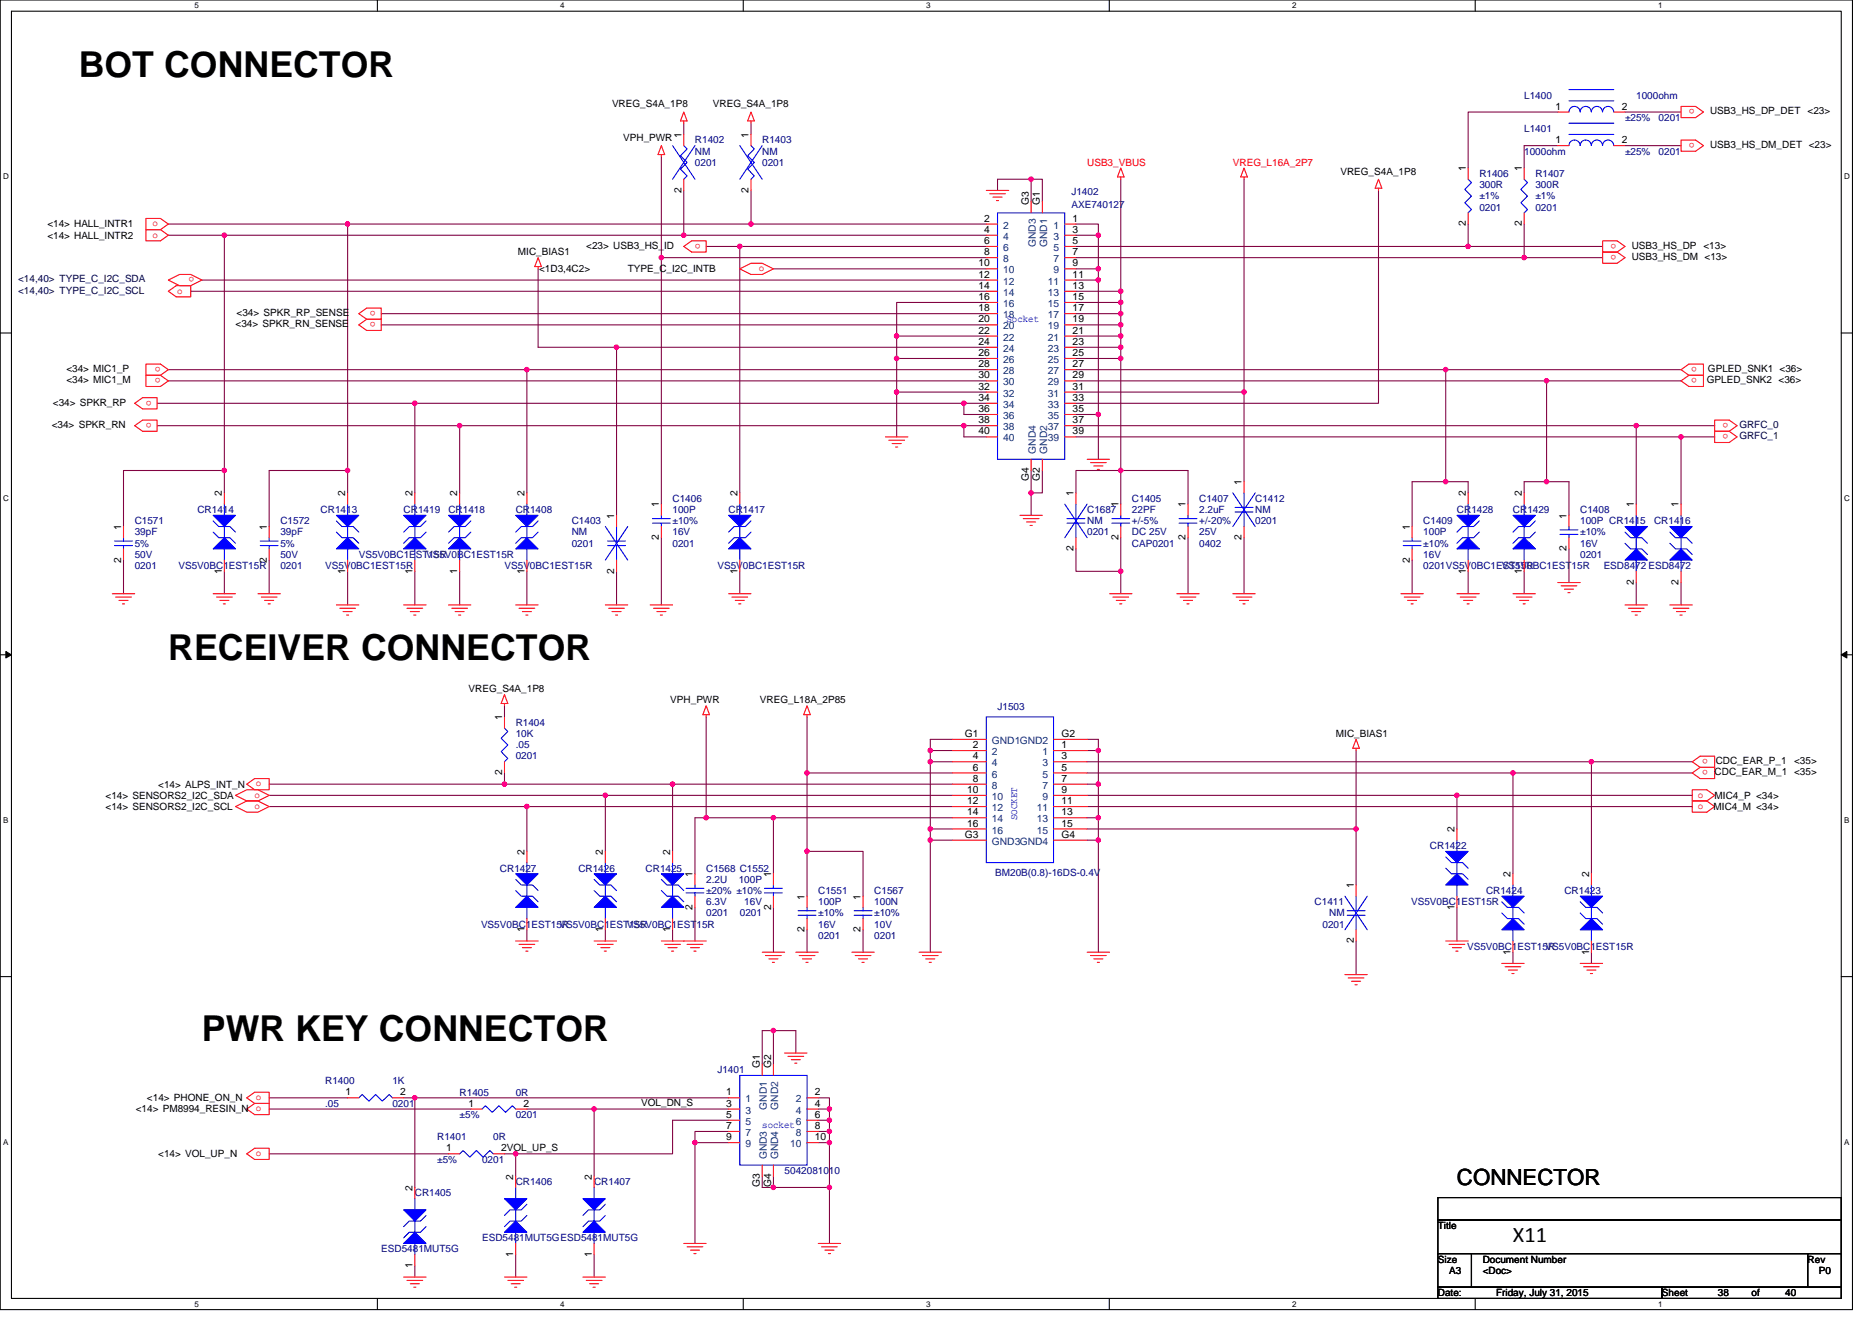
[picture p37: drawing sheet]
<svg xmlns="http://www.w3.org/2000/svg" width="297mm" height="210mm" viewBox="0 0 297 210" stroke-linecap="round" stroke-linejoin="round" font-family="sans-serif">
<defs><g id="words">
<g font-size="5.7">
<text x="12.5" y="12.3">BOT CONNECTOR</text>
<text x="26.7" y="104.7">RECEIVER CONNECTOR</text>
<text x="32" y="165.2">PWR KEY CONNECTOR</text>
</g>
<g font-size="3.5">
<text x="231.2" y="188.1">CONNECTOR</text>
<text x="240.1" y="197.2">X11</text>
</g>
<g font-size="1.6">
<text x="97.1" y="17.1">VREG_S4A_1P8</text>
<text x="113.1" y="17.1">VREG_S4A_1P8</text>
<text x="246.8" y="17.4">1</text>
<text x="257.3" y="17.4">2</text>
<text x="98.9" y="22.4">VPH_PWR</text>
<text x="108.1" y="21.9" transform="rotate(-90 108.1 21.9)">1</text>
<text x="118.8" y="21.9" transform="rotate(-90 118.8 21.9)">1</text>
<text x="246.8" y="22.7">1</text>
<text x="257.3" y="22.7">2</text>
<text x="271.4" y="18.1">USB3_HS_DP_DET</text>
<text x="271.4" y="23.5">USB3_HS_DM_DET &lt;23&gt;</text>
<text x="286.8" y="18.1">&lt;23&gt;</text>
<text x="212.7" y="27.7">VREG_S4A_1P8</text>
<text x="232.6" y="27.2" transform="rotate(-90 232.6 27.2)">1</text>
<text x="241.5" y="27.2" transform="rotate(-90 241.5 27.2)">1</text>
<text x="108.1" y="30.6" transform="rotate(-90 108.1 30.6)">2</text>
<text x="118.8" y="30.6" transform="rotate(-90 118.8 30.6)">2</text>
<text x="156.1" y="35.2">2</text>
<text x="163.2" y="32.5" transform="rotate(-90 163.2 32.5)">G3</text>
<text x="165" y="32.5" transform="rotate(-90 165 32.5)">G1</text>
<text x="170.2" y="35.2">1</text>
<text x="232.6" y="35.9" transform="rotate(-90 232.6 35.9)">2</text>
<text x="241.5" y="35.9" transform="rotate(-90 241.5 35.9)">2</text>
<text x="7.5" y="36.1">&lt;14&gt; HALL_INTR1</text>
<text x="7.5" y="37.9">&lt;14&gt; HALL_INTR2</text>
<text x="82.2" y="40.5">MIC_BIAS1</text>
<text x="93" y="39.5">&lt;23&gt; USB3_HS_ID</text>
<text x="156.1" y="37">4</text>
<text x="156.1" y="38.7">6</text>
<text x="156.1" y="40.5">8</text>
<text x="170.2" y="37">3</text>
<text x="170.2" y="38.7">5</text>
<text x="170.2" y="40.5">7</text>
<text x="258.9" y="39.5">USB3_HS_DP &lt;13&gt;</text>
<text x="258.9" y="41.3">USB3_HS_DM &lt;13&gt;</text>
<text x="85.6" y="43.2">&lt;1D3,4C2&gt;</text>
<text x="99.6" y="43.2">TYPE_C_I2C_INTB</text>
<text x="155.3" y="42.3">10</text>
<text x="155.3" y="44.1">12</text>
<text x="155.3" y="45.8">14</text>
<text x="155.3" y="47.6">16</text>
<text x="170.2" y="42.3">9</text>
<text x="170.2" y="44.1">11</text>
<text x="170.2" y="45.8">13</text>
<text x="170.2" y="47.6">15</text>
<text x="37.4" y="51.9">&lt;34&gt; SPKR_RN_SENSE</text>
<text x="37.5" y="50.1">&lt;34&gt; SPKR_RP_SENSE</text>
<text x="155.3" y="49.4">18</text>
<text x="155.3" y="51.2">20</text>
<text x="155.3" y="53">22</text>
<text x="170.2" y="49.4">17</text>
<text x="170.2" y="51.2">19</text>
<text x="170.2" y="53">21</text>
<text x="10.5" y="59">&lt;34&gt; MIC1_P</text>
<text x="155.3" y="54.7">24</text>
<text x="155.3" y="56.5">26</text>
<text x="155.3" y="58.3">28</text>
<text x="170.2" y="54.7">23</text>
<text x="170.2" y="56.5">25</text>
<text x="170.2" y="58.3">27</text>
<text x="271" y="59">GPLED_SNK1 &lt;36&gt;</text>
<text x="8.4" y="64.4">&lt;34&gt; SPKR_RP</text>
<text x="10.5" y="60.8">&lt;34&gt; MIC1_M</text>
<text x="155.3" y="60.1">30</text>
<text x="155.3" y="61.8">32</text>
<text x="155.3" y="63.6">34</text>
<text x="155.3" y="65.4">36</text>
<text x="170.2" y="60.1">29</text>
<text x="170.2" y="61.8">31</text>
<text x="170.2" y="63.6">33</text>
<text x="170.2" y="65.4">35</text>
<text x="270.8" y="60.8">GPLED_SNK2 &lt;36&gt;</text>
<text x="8.2" y="67.9">&lt;34&gt; SPKR_RN</text>
<text x="155.3" y="67.2">38</text>
<text x="155.3" y="69">40</text>
<text x="170.2" y="67.2">37</text>
<text x="170.2" y="69">39</text>
<text x="163.2" y="76.3" transform="rotate(-90 163.2 76.3)">G4</text>
<text x="165" y="76.3" transform="rotate(-90 165 76.3)">G2</text>
<text x="197" y="77" transform="rotate(-90 197 77)">1</text>
<text x="35.2" y="78.8" transform="rotate(-90 35.2 78.8)">2</text>
<text x="54.8" y="78.8" transform="rotate(-90 54.8 78.8)">2</text>
<text x="65.4" y="78.8" transform="rotate(-90 65.4 78.8)">2</text>
<text x="72.6" y="78.8" transform="rotate(-90 72.6 78.8)">2</text>
<text x="83.2" y="78.8" transform="rotate(-90 83.2 78.8)">2</text>
<text x="97.4" y="82.3" transform="rotate(-90 97.4 82.3)">1</text>
<text x="104.6" y="80.5" transform="rotate(-90 104.6 80.5)">1</text>
<text x="117" y="78.8" transform="rotate(-90 117 78.8)">2</text>
<text x="170.3" y="78.8" transform="rotate(-90 170.3 78.8)">1</text>
<text x="177.5" y="80.5" transform="rotate(-90 177.5 80.5)">1</text>
<text x="188.1" y="80.5" transform="rotate(-90 188.1 80.5)">1</text>
<text x="232.6" y="78.8" transform="rotate(-90 232.6 78.8)">2</text>
<text x="241.5" y="78.8" transform="rotate(-90 241.5 78.8)">2</text>
<text x="248.6" y="82.3" transform="rotate(-90 248.6 82.3)">1</text>
<text x="259.2" y="80.5" transform="rotate(-90 259.2 80.5)">1</text>
<text x="266.4" y="80.5" transform="rotate(-90 266.4 80.5)">1</text>
<text x="19.2" y="89.3" transform="rotate(-90 19.2 89.3)">2</text>
<text x="19.2" y="84.1" transform="rotate(-90 19.2 84.1)">1</text>
<text x="42.3" y="89.3" transform="rotate(-90 42.3 89.3)">2</text>
<text x="42.3" y="84.1" transform="rotate(-90 42.3 84.1)">1</text>
<text x="104.6" y="85.7" transform="rotate(-90 104.6 85.7)">2</text>
<text x="170.3" y="87.5" transform="rotate(-90 170.3 87.5)">2</text>
<text x="177.5" y="85.7" transform="rotate(-90 177.5 85.7)">2</text>
<text x="188.1" y="85.7" transform="rotate(-90 188.1 85.7)">2</text>
<text x="197" y="85.7" transform="rotate(-90 197 85.7)">2</text>
<text x="223.7" y="89.3" transform="rotate(-90 223.7 89.3)">2</text>
<text x="223.7" y="84.1" transform="rotate(-90 223.7 84.1)">1</text>
<text x="248.6" y="87.5" transform="rotate(-90 248.6 87.5)">2</text>
<text x="35.2" y="91.1" transform="rotate(-90 35.2 91.1)">1</text>
<text x="54.8" y="91.1" transform="rotate(-90 54.8 91.1)">1</text>
<text x="65.4" y="91.1" transform="rotate(-90 65.4 91.1)">1</text>
<text x="72.6" y="91.1" transform="rotate(-90 72.6 91.1)">1</text>
<text x="83.2" y="91.1" transform="rotate(-90 83.2 91.1)">1</text>
<text x="97.4" y="91.1" transform="rotate(-90 97.4 91.1)">2</text>
<text x="117" y="91.1" transform="rotate(-90 117 91.1)">1</text>
<text x="232.6" y="91.1" transform="rotate(-90 232.6 91.1)">1</text>
<text x="241.5" y="91.1" transform="rotate(-90 241.5 91.1)">1</text>
<text x="259.2" y="92.8" transform="rotate(-90 259.2 92.8)">2</text>
<text x="266.4" y="92.8" transform="rotate(-90 266.4 92.8)">2</text>
<text x="74.4" y="109.9">VREG_S4A_1P8</text>
<text x="106.4" y="111.7">VPH_PWR</text>
<text x="120.6" y="111.7">VREG_L18A_2P85</text>
<text x="79.7" y="114.3" transform="rotate(-90 79.7 114.3)">1</text>
<text x="153.1" y="117">G1</text>
<text x="154.4" y="118.7">2</text>
<text x="168.4" y="117">G2</text>
<text x="168.4" y="118.7">1</text>
<text x="212" y="117">MIC_BIAS1</text>
<text x="25.1" y="125">&lt;14&gt; ALPS_INT_N</text>
<text x="79.7" y="123.1" transform="rotate(-90 79.7 123.1)">2</text>
<text x="153.5" y="125.9">10</text>
<text x="154.4" y="120.5">4</text>
<text x="154.4" y="122.3">6</text>
<text x="154.4" y="124.1">8</text>
<text x="168.4" y="120.5">3</text>
<text x="168.4" y="122.3">5</text>
<text x="168.4" y="124.1">7</text>
<text x="168.4" y="125.9">9</text>
<text x="272.1" y="123">CDC_EAR_M_1 &lt;35&gt;</text>
<text x="272.2" y="121.3">CDC_EAR_P_1</text>
<text x="284.7" y="121.3">&lt;35&gt;</text>
<text x="16.8" y="126.8">&lt;14&gt; SENSORS2_I2C_SDA</text>
<text x="16.8" y="128.5">&lt;14&gt; SENSORS2_I2C_SCL</text>
<text x="153.5" y="127.6">12</text>
<text x="153.5" y="129.4">14</text>
<text x="153.5" y="131.2">16</text>
<text x="168.4" y="127.6">11</text>
<text x="168.4" y="129.4">13</text>
<text x="168.4" y="131.2">15</text>
<text x="271.9" y="128.5">MIC4_M &lt;34&gt;</text>
<text x="272.1" y="126.8">MIC4_P &lt;34&gt;</text>
<text x="83.2" y="135.7" transform="rotate(-90 83.2 135.7)">2</text>
<text x="95.7" y="135.7" transform="rotate(-90 95.7 135.7)">2</text>
<text x="106.3" y="135.7" transform="rotate(-90 106.3 135.7)">2</text>
<text x="153.1" y="133">G3</text>
<text x="168.4" y="133">G4</text>
<text x="230.8" y="132.1" transform="rotate(-90 230.8 132.1)">2</text>
<text x="109.9" y="139.2" transform="rotate(-90 109.9 139.2)">1</text>
<text x="122.3" y="139.2" transform="rotate(-90 122.3 139.2)">1</text>
<text x="127.7" y="142.8" transform="rotate(-90 127.7 142.8)">1</text>
<text x="136.6" y="142.8" transform="rotate(-90 136.6 142.8)">1</text>
<text x="214.8" y="141" transform="rotate(-90 214.8 141)">1</text>
<text x="239.7" y="139.2" transform="rotate(-90 239.7 139.2)">2</text>
<text x="252.1" y="139.2" transform="rotate(-90 252.1 139.2)">2</text>
<text x="83.2" y="148" transform="rotate(-90 83.2 148)">1</text>
<text x="95.7" y="148" transform="rotate(-90 95.7 148)">1</text>
<text x="106.3" y="148" transform="rotate(-90 106.3 148)">1</text>
<text x="109.9" y="144.4" transform="rotate(-90 109.9 144.4)">2</text>
<text x="122.3" y="144.4" transform="rotate(-90 122.3 144.4)">2</text>
<text x="127.7" y="148" transform="rotate(-90 127.7 148)">2</text>
<text x="136.6" y="148" transform="rotate(-90 136.6 148)">2</text>
<text x="214.8" y="149.7" transform="rotate(-90 214.8 149.7)">2</text>
<text x="230.8" y="144.4" transform="rotate(-90 230.8 144.4)">1</text>
<text x="239.7" y="151.5" transform="rotate(-90 239.7 151.5)">1</text>
<text x="252.1" y="151.5" transform="rotate(-90 252.1 151.5)">1</text>
<text x="54.8" y="173.9">1</text>
<text x="63.5" y="173.9">2</text>
<text x="115.2" y="173.9">1</text>
<text x="120.6" y="169.4" transform="rotate(-90 120.6 169.4)">G1</text>
<text x="122.3" y="169.4" transform="rotate(-90 122.3 169.4)">G2</text>
<text x="129.3" y="173.9">2</text>
<text x="21.5" y="176.6">&lt;14&gt; PM8994_RESIN_N</text>
<text x="23.3" y="174.8">&lt;14&gt; PHONE_ON_N</text>
<text x="74.4" y="175.6">1</text>
<text x="83.1" y="175.6">2</text>
<text x="101.7" y="175.6">VOL_DN_S</text>
<text x="115.2" y="175.6">3</text>
<text x="115.2" y="177.4">5</text>
<text x="115.2" y="179.2">7</text>
<text x="129.3" y="175.6">4</text>
<text x="129.3" y="177.4">6</text>
<text x="129.3" y="179.2">8</text>
<text x="25.1" y="183.7">&lt;14&gt; VOL_UP_N</text>
<text x="70.8" y="182.8">1</text>
<text x="79.5" y="182.8">2VOL_UP_S</text>
<text x="115.2" y="181">9</text>
<text x="129.3" y="181">10</text>
<text x="65.4" y="189" transform="rotate(-90 65.4 189)">2</text>
<text x="81.4" y="187.2" transform="rotate(-90 81.4 187.2)">2</text>
<text x="93.9" y="187.2" transform="rotate(-90 93.9 187.2)">2</text>
<text x="120.6" y="188.3" transform="rotate(-90 120.6 188.3)">G3</text>
<text x="122.3" y="188.3" transform="rotate(-90 122.3 188.3)">G4</text>
<text x="228.2" y="195.1">Title</text>
<text x="65.4" y="201.3" transform="rotate(-90 65.4 201.3)">1</text>
<text x="81.4" y="199.5" transform="rotate(-90 81.4 199.5)">1</text>
<text x="93.9" y="199.5" transform="rotate(-90 93.9 199.5)">1</text>
<text x="228.2" y="200.4">Size</text>
<text x="229.9" y="202.2">A3</text>
<text x="235.3" y="200.4">Document Number</text>
<text x="235.3" y="202.2">&lt;Doc&gt;</text>
<text x="286.8" y="200.4">Rev</text>
<text x="288.6" y="202.2">P0</text>
<text x="228.2" y="205.7">Date:</text>
<text x="237.4" y="205.7">Friday, July 31, 2015</text>
<text x="263.7" y="205.7">Sheet</text>
<text x="272.6" y="205.7">38</text>
<text x="277.9" y="205.7">of</text>
<text x="283.3" y="205.7">40</text>
</g>
<g font-size="1.6" fill="#000080">
<text x="241.8" y="15.6">L1400</text>
<text x="259.6" y="15.6">1000ohm</text>
<text x="110.3" y="22.8">R1402</text>
<text x="120.9" y="22.8">R1403</text>
<text x="241.8" y="21">L1401</text>
<text x="257.8" y="19.2">±25%</text>
<text x="263.2" y="19.2">0201</text>
<text x="110.3" y="24.5">NM</text>
<text x="110.3" y="26.3">0201</text>
<text x="120.9" y="24.5">NM</text>
<text x="120.9" y="26.3">0201</text>
<text x="234.7" y="28.1">R1406</text>
<text x="234.7" y="29.9">300R</text>
<text x="241.8" y="24.5">1000ohm</text>
<text x="243.6" y="28.1">R1407</text>
<text x="243.6" y="29.9">300R</text>
<text x="257.8" y="24.5">±25%</text>
<text x="263.2" y="24.5">0201</text>
<text x="170" y="30.9">J1402</text>
<text x="170" y="33.1">AXE740127</text>
<text x="234.7" y="31.6">±1%</text>
<text x="234.7" y="33.4">0201</text>
<text x="243.6" y="31.6">±1%</text>
<text x="243.6" y="33.4">0201</text>
<text x="21.4" y="83.2">C1571</text>
<text x="31.3" y="81.4">CR1414</text>
<text x="44.5" y="83.2">C1572</text>
<text x="50.9" y="81.4">CR1413</text>
<text x="64" y="81.4">CR1419</text>
<text x="71.2" y="81.4">CR1418</text>
<text x="81.8" y="81.4">CR1408</text>
<text x="90.7" y="83.2">C1403</text>
<text x="106.7" y="79.7">C1406</text>
<text x="106.7" y="81.4">100P</text>
<text x="106.7" y="83.2">±10%</text>
<text x="115.6" y="81.4">CR1417</text>
<text x="172.5" y="81.4">C1687</text>
<text x="172.5" y="83.2">NM</text>
<text x="179.6" y="79.7">C1405</text>
<text x="179.6" y="81.4">22PF</text>
<text x="179.6" y="83.2">+/-5%</text>
<text x="190.3" y="79.7">C1407</text>
<text x="190.3" y="81.4">2.2uF</text>
<text x="190.3" y="83.2">+/-20%</text>
<text x="199.2" y="79.7">C1412</text>
<text x="199.2" y="81.4">NM</text>
<text x="199.2" y="83.2">0201</text>
<text x="225.8" y="83.2">C1409</text>
<text x="231.2" y="81.4">CR1428</text>
<text x="240.1" y="81.4">CR1429</text>
<text x="250.7" y="81.4">C1408</text>
<text x="250.7" y="83.2">100P CR1415</text>
<text x="262.5" y="83.2">CR1416</text>
<text x="21.4" y="85">39pF</text>
<text x="21.4" y="88.5">50V</text>
<text x="21.4" y="86.8">5%</text>
<text x="44.5" y="85">39pF</text>
<text x="44.5" y="88.5">50V</text>
<text x="44.5" y="86.8">5%</text>
<text x="56.9" y="88.5">VS5V0BC1EST15R</text>
<text x="67.6" y="88.5">VS5V0BC1EST15R</text>
<text x="90.7" y="85">NM</text>
<text x="90.7" y="86.8">0201</text>
<text x="106.7" y="86.8">0201</text>
<text x="106.7" y="85">16V</text>
<text x="172.5" y="85">0201</text>
<text x="179.6" y="86.8">CAP0201</text>
<text x="179.6" y="85">DC 25V</text>
<text x="190.3" y="86.8">0402</text>
<text x="190.3" y="85">25V</text>
<text x="225.8" y="85">100P</text>
<text x="225.8" y="88.5">16V</text>
<text x="225.8" y="86.8">±10%</text>
<text x="250.7" y="88.5">0201</text>
<text x="250.7" y="86.8">16V</text>
<text x="250.7" y="85">±10%</text>
<text x="21.4" y="90.3">0201</text>
<text x="28.3" y="90.3">VS5V0BC1EST15R</text>
<text x="44.5" y="90.3">0201</text>
<text x="51.6" y="90.3">VS5V0BC1EST15R</text>
<text x="80" y="90.3">VS5V0BC1EST15R</text>
<text x="113.8" y="90.3">VS5V0BC1EST15R</text>
<text x="225.8" y="90.3">0201VS5V0BC1EST15R</text>
<text x="238.3" y="90.3">VS5V0BC1EST15R</text>
<text x="254.5" y="90.3">ESD8472 ESD8472</text>
<text x="158.3" y="112.7">J1503</text>
<text x="81.8" y="115.2">R1404</text>
<text x="81.8" y="117">10K</text>
<text x="81.8" y="118.8">.05</text>
<text x="81.8" y="120.5">0201</text>
<text x="226.9" y="134.8">CR1422</text>
<text x="79.3" y="138.3">CR1427</text>
<text x="91.8" y="138.3">CR1426</text>
<text x="102.4" y="138.3">CR1425</text>
<text x="112.1" y="138.3">C1568 C1552</text>
<text x="112.1" y="140.1">2.2U</text>
<text x="112.1" y="143.7">6.3V</text>
<text x="112.1" y="141.9">±20% ±10%</text>
<text x="117.2" y="140.1">100P</text>
<text x="118.1" y="143.7">16V</text>
<text x="129.8" y="141.9">C1551</text>
<text x="129.8" y="143.7">100P</text>
<text x="138.7" y="141.9">C1567</text>
<text x="138.7" y="143.7">100N</text>
<text x="157.9" y="139">BM20B(0.8)-16DS-0.4V</text>
<text x="208.6" y="143.7">C1411</text>
<text x="223.9" y="143.7">VS5V0BC1EST15R</text>
<text x="235.8" y="141.9">CR1424</text>
<text x="248.2" y="141.9">CR1423</text>
<text x="76.3" y="147.2">VS5V0BC1EST15R</text>
<text x="88.8" y="147.2">VS5V0BC1EST15R</text>
<text x="99.4" y="147.2">VS5V0BC1EST15R</text>
<text x="112.1" y="145.4">0201</text>
<text x="117.4" y="145.4">0201</text>
<text x="129.8" y="149">0201</text>
<text x="129.8" y="147.2">16V</text>
<text x="129.8" y="145.4">±10%</text>
<text x="138.7" y="149">0201</text>
<text x="138.7" y="147.2">10V</text>
<text x="138.7" y="145.4">±10%</text>
<text x="209.8" y="147.2">0201</text>
<text x="210.9" y="145.4">NM</text>
<text x="232.8" y="150.8">VS5V0BC1EST15R</text>
<text x="245.2" y="150.8">VS5V0BC1EST15R</text>
<text x="51.6" y="172.1">R1400</text>
<text x="62.3" y="172.1">1K</text>
<text x="72.9" y="173.9">R1405</text>
<text x="81.8" y="173.9">0R</text>
<text x="113.8" y="170.3">J1401</text>
<text x="51.6" y="175.7">.05</text>
<text x="62.3" y="175.7">0201</text>
<text x="72.9" y="177.4">±5%</text>
<text x="81.8" y="177.4">0201</text>
<text x="69.4" y="181">R1401</text>
<text x="69.4" y="184.6">±5%</text>
<text x="76.5" y="184.6">0201</text>
<text x="78.3" y="181">0R</text>
<text x="65.8" y="189.9">CR1405</text>
<text x="81.8" y="188.1">CR1406</text>
<text x="94.3" y="188.1">CR1407</text>
<text x="124.5" y="186.3">5042081010</text>
<text x="76.5" y="197">ESD5481MUT5GESD5481MUT5G</text>
<text x="60.5" y="198.8">ESD5481MUT5G</text>
</g>
<g font-size="1.6" fill="#f00">
<text x="268.9" y="17.4" transform="rotate(180 268.9 17.4)">o</text>
<text x="268.9" y="22.7" transform="rotate(180 268.9 22.7)">o</text>
<text x="172.5" y="26.3">USB3_VBUS</text>
<text x="195.6" y="26.3">VREG_L16A_2P7</text>
<text x="24.2" y="35.9">o</text>
<text x="24.2" y="37.7">o</text>
<text x="111.2" y="38.7" transform="rotate(180 111.2 38.7)">o</text>
<text x="256.4" y="38.7" transform="rotate(180 256.4 38.7)">o</text>
<text x="256.4" y="40.5" transform="rotate(180 256.4 40.5)">o</text>
<text x="28.1" y="46.6">o</text>
<text x="30.8" y="44" transform="rotate(180 30.8 44)">o</text>
<text x="120.4" y="43">o</text>
<text x="59.6" y="49.4" transform="rotate(180 59.6 49.4)">o</text>
<text x="59.6" y="51.1" transform="rotate(180 59.6 51.1)">o</text>
<text x="25.5" y="58.3" transform="rotate(180 25.5 58.3)">o</text>
<text x="269.2" y="58.3" transform="rotate(180 269.2 58.3)">o</text>
<text x="24" y="63.6" transform="rotate(180 24 63.6)">o</text>
<text x="25.5" y="60" transform="rotate(180 25.5 60)">o</text>
<text x="269.2" y="60" transform="rotate(180 269.2 60)">o</text>
<text x="24" y="67.1" transform="rotate(180 24 67.1)">o</text>
<text x="274.2" y="67.1" transform="rotate(180 274.2 67.1)">o</text>
<text x="274.2" y="68.9" transform="rotate(180 274.2 68.9)">o</text>
<text x="40.6" y="124.8">o</text>
<text x="271" y="120.5" transform="rotate(180 271 120.5)">o</text>
<text x="271" y="122.3" transform="rotate(180 271 122.3)">o</text>
<text x="40.4" y="126.6">o</text>
<text x="40.4" y="128.4">o</text>
<text x="269.4" y="126.6">o</text>
<text x="269.4" y="128.4">o</text>
<text x="40.6" y="174.6">o</text>
<text x="40.6" y="176.4">o</text>
<text x="40.6" y="183.5">o</text>
</g>
<g font-size="1.6" fill="#004080">
<text x="159.2" y="36.3">2</text>
<text x="159.2" y="38.1">4</text>
<text x="159.2" y="39.8">6</text>
<text x="159.2" y="41.6">8</text>
<text x="164.4" y="39.2" transform="rotate(-90 164.4 39.2)">GND3</text>
<text x="166.1" y="39.2" transform="rotate(-90 166.1 39.2)">GND1</text>
<text x="167.2" y="36.3">1</text>
<text x="167.2" y="38.1">3</text>
<text x="167.2" y="39.8">5</text>
<text x="167.2" y="41.6">7</text>
<text x="159.2" y="43.4">10</text>
<text x="159.2" y="45.2">12</text>
<text x="159.2" y="46.9">14</text>
<text x="166.3" y="45.2">11</text>
<text x="166.3" y="46.9">13</text>
<text x="167.2" y="43.4">9</text>
<text x="159.2" y="48.7">16</text>
<text x="159.2" y="50.5">18</text>
<text x="159.2" y="52.3">20</text>
<text x="166.3" y="48.7">15</text>
<text x="166.3" y="50.5">17</text>
<text x="166.3" y="52.3">19</text>
<text x="159.2" y="54.1">22</text>
<text x="159.2" y="55.8">24</text>
<text x="159.2" y="57.6">26</text>
<text x="159.2" y="59.4">28</text>
<text x="166.3" y="54.1">21</text>
<text x="166.3" y="55.8">23</text>
<text x="166.3" y="57.6">25</text>
<text x="166.3" y="59.4">27</text>
<text x="159.2" y="61.2">30</text>
<text x="159.2" y="62.9">32</text>
<text x="159.2" y="64.7">34</text>
<text x="166.3" y="61.2">29</text>
<text x="166.3" y="62.9">31</text>
<text x="166.3" y="64.7">33</text>
<text x="159.2" y="66.5">36</text>
<text x="159.2" y="68.3">38</text>
<text x="159.2" y="70.1">40</text>
<text x="166.3" y="66.5">35</text>
<text x="166.3" y="68.3">37</text>
<text x="166.3" y="70.1">39</text>
<text x="164.4" y="72" transform="rotate(-90 164.4 72)">GND4</text>
<text x="166.1" y="72" transform="rotate(-90 166.1 72)">GND2</text>
<text x="157.4" y="119.8">2</text>
<text x="157.4" y="118.1">GND1GND2</text>
<text x="165.4" y="119.8">1</text>
<text x="157.4" y="121.6">4</text>
<text x="157.4" y="123.4">6</text>
<text x="157.4" y="125.2">8</text>
<text x="165.4" y="121.6">3</text>
<text x="165.4" y="123.4">5</text>
<text x="165.4" y="125.2">7</text>
<text x="157.4" y="127">10</text>
<text x="157.4" y="128.7">12</text>
<text x="157.4" y="130.5">14</text>
<text x="164.5" y="128.7">11</text>
<text x="164.5" y="130.5">13</text>
<text x="165.4" y="127">9</text>
<text x="157.4" y="132.3">16</text>
<text x="157.4" y="134.1">GND3GND4</text>
<text x="164.5" y="132.3">15</text>
<text x="118.3" y="175">1</text>
<text x="118.3" y="176.7">3</text>
<text x="118.3" y="178.5">5</text>
<text x="121.7" y="176.1" transform="rotate(-90 121.7 176.1)">GND1</text>
<text x="123.5" y="176.1" transform="rotate(-90 123.5 176.1)">GND2</text>
<text x="126.3" y="175">2</text>
<text x="126.3" y="176.7">4</text>
<text x="126.3" y="178.5">6</text>
<text x="118.3" y="180.3">7</text>
<text x="118.3" y="182.1">9</text>
<text x="121.7" y="184" transform="rotate(-90 121.7 184)">GND3</text>
<text x="123.5" y="184" transform="rotate(-90 123.5 184)">GND4</text>
<text x="125.4" y="182.1">10</text>
<text x="126.3" y="180.3">8</text>
</g>
<g font-size="1.6" fill="#000040">
<text x="2.9" y="44.8">&lt;14,40&gt; TYPE_C_I2C_SDA</text>
<text x="2.9" y="46.6">&lt;14,40&gt; TYPE_C_I2C_SCL</text>
<text x="276" y="67.9">GRFC_0</text>
<text x="276" y="69.7">GRFC_1</text>
</g>
<g font-size="1.6" fill="#00f">
<text x="159.7" y="51">Socket</text>
<text x="161.4" y="130.2" transform="rotate(-90 161.4 130.2)">SOCKET</text>
<text x="120.9" y="179">socket</text>
</g>
<g font-size="1.3">
<text x="30.8" y="1.3">5</text>
<text x="88.9" y="1.3">4</text>
<text x="147" y="1.3">3</text>
<text x="205" y="1.3">2</text>
<text x="263.1" y="1.3">1</text>
<text x=".5" y="28.4">D</text>
<text x="292.6" y="28.4">D</text>
<text x=".5" y="79.5">C</text>
<text x="292.6" y="79.5">C</text>
<text x=".5" y="130.6">B</text>
<text x="292.6" y="130.6">B</text>
<text x=".5" y="181.7">A</text>
<text x="292.6" y="181.7">A</text>
<text x="30.8" y="207.4">5</text>
<text x="88.9" y="207.4">4</text>
<text x="147" y="207.4">3</text>
<text x="205" y="207.4">2</text>
<text x="263.1" y="207.4">1</text>
</g>
</g></defs>
<path d="M0 0h293.9v207.9h-293.9zM1.8 1.8h290.4v204.3h-290.4z" fill="none" stroke="#000" stroke-width=".17"/>
<g fill="#fff">
<path d="M30.8 .2h.7v1.4h-.7z"/>
<path d="M30.8 206.3h.7v1.4h-.7z"/>
</g>
<path d="M59.9 0v1.8M59.9 206.1v1.8" fill="none" stroke="#000" stroke-width=".17"/>
<g fill="#fff">
<path d="M88.9 .2h.7v1.4h-.7z"/>
<path d="M88.9 206.3h.7v1.4h-.7z"/>
</g>
<path d="M117.9 0v1.8M117.9 206.1v1.8" fill="none" stroke="#000" stroke-width=".17"/>
<g fill="#fff">
<path d="M147 .2h.7v1.4h-.7z"/>
<path d="M147 206.3h.7v1.4h-.7z"/>
</g>
<path d="M176 0v1.8M176 206.1v1.8" fill="none" stroke="#000" stroke-width=".17"/>
<g fill="#fff">
<path d="M205 .2h.7v1.4h-.7z"/>
<path d="M205 206.3h.7v1.4h-.7z"/>
</g>
<path d="M234.1 0v1.8M234.1 206.1v1.8" fill="none" stroke="#000" stroke-width=".17"/>
<g fill="#fff">
<path d="M263.1 .2h.7v1.4h-.7z"/>
<path d="M263.1 206.3h.7v1.4h-.7z"/>
<path d="M.5 27.3h.9v1.4h-.9z"/>
<path d="M292.6 27.3h.9v1.4h-.9z"/>
<path d="M.5 78.4h.9v1.4h-.9z"/>
<path d="M292.6 78.4h.9v1.4h-.9z"/>
</g>
<path d="M0 52.9h1.8M292.2 52.9h1.7" fill="none" stroke="#000" stroke-width=".17"/>
<g fill="#fff">
<path d="M.5 129.5h.8v1.4h-.8z"/>
<path d="M292.6 129.5h.9v1.4h-.9z"/>
</g>
<path d="M0 103.9h1.8M292.2 103.9h1.7" fill="none" stroke="#000" stroke-width=".17"/>
<path d="M.9 103.4l.9 .5-.9 .5zM292.2 103.9l.8-.5v1z" fill="#000" stroke="#000" stroke-width=".16"/>
<g fill="#fff">
<path d="M.5 180.5h.8v1.4h-.8z"/>
<path d="M292.6 180.5h.9v1.4h-.9z"/>
</g>
<path d="M0 155h1.8M292.2 155h1.7M228.2 190.1h64v3.5h-64zM228.2 193.6h64v5.4h-64zM228.2 199h5.3v5.3h-5.3zM233.5 199h53.3v5.3h-53.3zM286.8 199h5.4v5.3h-5.4zM228.2 204.3h35.5v1.8h-35.5zM263.7 204.3h28.5v1.8h-28.5z" fill="none" stroke="#000" stroke-width=".17"/>
<g fill="none" stroke="#800040" stroke-width=".17">
<path d="M108.5 19.6v1.7M119.2 19.6v1.7M247.2 17.8h-14.2v8.9M257.8 17.8h8.9M26.7 35.6h28.5M26.7 37.3h8.9M35.6 37.3h72.9M35.6 37.3v37.4M55.2 35.6h64M55.2 35.6v39.1M104.9 24.9v16M108.5 37.3h48"/>
<path d="M108.5 30.2v7.1M112.1 39.1h5.3M117.4 39.1v39.1M117.4 39.1h39.1M119.2 30.2v5.4M119.2 35.6h37.3M163.6 28.4v3.6M163.6 28.4h-5.3v1.8M163.6 28.4h1.8v3.6M170.7 35.6h3.6v1.7M170.7 37.3h3.6v5.4M170.7 39.1h62.3"/>
<path d="M177.8 28.4v17.8M197.4 28.4v33.8M218.7 30.2v33.8h-48M233 35.6v3.5h21.3M241.8 35.6v5.3h12.5M247.2 23.1h-5.4v3.6M257.8 23.1h8.9M26.7 58.7h56.9M30.3 46.2h126.2M32 44.4h124.5M60.5 49.8h96M60.5 51.6h96"/>
<path d="M83.6 58.7h72.9M83.6 58.7v19.5M85.4 42.7v12.4h71.1M97.8 55.1v26.7M104.9 40.9v39.1M104.9 40.9h51.6M122.7 42.7h33.8M142.3 56.9h14.2M142.3 56.9v5.3M142.3 53.3v3.6M142.3 53.3h14.2M156.5 48h-14.2v5.3"/>
<path d="M170.7 56.9h7.1v17.8M170.7 44.4h3.6v21.4M170.7 55.1h7.1M170.7 51.6h7.1M170.7 46.2h7.1M170.7 48h7.1M170.7 49.8h7.1M170.7 42.7h3.6M170.7 58.7h58.7M170.7 40.9h71.1M170.7 53.3h7.1v1.8M174.3 42.7v1.7"/>
<path d="M177.8 46.2v1.8M177.8 48v1.8M177.8 49.8v1.8M177.8 51.6v1.7M177.8 55.1v1.8M229.4 58.7h37.3M229.4 58.7v17.8M24.9 64h40.9M24.9 67.6h48M26.7 60.5h129.8M35.6 74.7h-16v8.9M35.6 74.7v3.5"/>
<path d="M55.2 78.2v-3.5h-12.5v8.9M65.8 64h87.1M65.8 64v14.2M72.9 67.6h80M72.9 67.6v10.6M142.3 62.2v7.1M142.3 62.2h14.2M152.9 64h3.6M152.9 67.6h3.6M152.9 64v1.8h3.6M152.9 67.6v1.7h3.6M163.6 72.9h1.8"/>
<path d="M163.6 74.7v3.5M165.4 74.7v3.5h-1.8v3.6M170.7 65.8h3.6v7.1M170.7 60.5h74.7M170.7 62.2h26.7M170.7 67.6h88.9M170.7 69.3h96M177.8 74.7h10.7v5.3M177.8 74.7v5.3M177.8 74.7h-7.1v3.5M197.4 62.2v14.3M229.4 76.5h3.6v1.7"/>
<path d="M229.4 76.5h-5.3v7.1M245.4 60.5h21.3M245.4 60.5v16M245.4 76.5h3.6v5.3M245.4 76.5h-3.6v1.7M259.6 67.6v12.4M259.6 67.6h12.5M266.7 69.3h5.4M266.7 69.3v10.7M19.6 88.9v5.3M35.6 90.7v3.5M42.7 88.9v5.3"/>
<path d="M55.2 90.7v5.3M65.8 90.7v5.3M72.9 90.7v5.3M83.6 90.7v5.3M97.8 90.7v5.3M104.9 85.3v10.7M117.4 90.7v3.5M170.7 87.1v3.6h7.1v3.5M177.8 85.3v5.4M188.5 85.3v8.9M197.4 85.3v8.9M224.1 88.9v5.3"/>
<path d="M233 90.7v3.5M241.8 90.7v3.5M249 87.1v5.4M259.6 92.5v3.5M266.7 92.5v3.5M80 112v1.8M112.1 113.8v16M128.1 113.8v8.9M147.6 119.1v1.8M147.6 119.1h3.6M151.2 117.3h-3.6v1.8M172.5 119.1h1.8"/>
<path d="M172.5 117.3h1.8v1.8M174.3 119.1v5.4M215.2 119.1v21.4M42.7 124.5h37.3M42.7 126.2h53.4M42.7 128h40.9M80 122.7v1.8h26.7M83.6 128h67.6M83.6 128v7.1M96.1 126.2h55.1M96.1 126.2v8.9M106.7 124.5h44.5"/>
<path d="M106.7 124.5v10.6M112.1 129.8h10.6M112.1 129.8h-1.8v8.9M122.7 129.8h28.5M122.7 129.8v8.9M128.1 122.7h23.1M128.1 122.7v12.4M128.1 135.1h8.8v7.1M128.1 135.1v7.1M147.6 133.3h3.6M147.6 120.9h3.6M147.6 131.6h3.6"/>
<path d="M147.6 133.3v17.8M147.6 120.9v10.7M147.6 131.6v1.7M172.5 122.7h67.6v16M172.5 129.8h1.8v3.6M172.5 128h96M172.5 126.2h58.7v5.4M172.5 133.3h1.8M172.5 131.6h42.7M172.5 124.5h1.8M172.5 120.9h80v17.8M174.3 133.3v17.8"/>
<path d="M174.3 124.5v5.3M231.2 126.2h37.3M240.1 122.7h28.4M252.5 120.9h16M83.6 147.6v1.8M96.1 147.6v1.8M106.7 147.6v1.8M110.3 144v5.4M122.7 144v7.1M128.1 147.6v3.5M136.9 147.6v3.5M215.2 149.4v5.3"/>
<path d="M231.2 144v5.4M240.1 151.1v1.8M252.5 151.1v1.8M42.7 176h32M42.7 174.2h12.5M64 174.2h1.8v14.3M65.8 174.2h49.8M83.6 176h10.7M94.3 176v10.7M94.3 176h21.3M115.6 177.8h-8.9v5.3h-24.9M115.6 179.6h-5.3v1.8"/>
<path d="M122.7 163.6h3.6v3.5M122.7 163.6h-1.8v5.3M122.7 163.6v5.3M129.8 174.2h1.8v1.8M129.8 176h1.8M129.8 177.8h1.8M129.8 179.6h1.8M131.6 176v1.8M131.6 177.8v1.8M131.6 179.6v1.8M42.7 183.1h28.5M80 183.1h1.8"/>
<path d="M81.8 199.1v3.6M81.8 183.1v3.6M94.3 199.1v3.6M110.3 181.4h5.3M110.3 181.4v16M120.9 186.7v1.8h1.8M122.7 186.7v1.8M122.7 188.5h8.9M129.8 181.4h1.8v7.1M131.6 188.5v8.9M65.8 200.9v1.8"/>
</g>
<g fill="#f0f" stroke="#f0f" stroke-width=".17">
<circle cx="65.8" cy="174.2" r=".35"/>
<circle cx="110.3" cy="181.3" r=".35"/>
<circle cx="131.6" cy="176" r=".35"/>
<circle cx="131.6" cy="177.8" r=".35"/>
<circle cx="131.6" cy="179.6" r=".35"/>
<circle cx="122.7" cy="163.6" r=".35"/>
<circle cx="122.7" cy="188.5" r=".35"/>
<circle cx="147.6" cy="133.3" r=".35"/>
<circle cx="174.3" cy="124.4" r=".35"/>
<circle cx="174.3" cy="119.1" r=".35"/>
<circle cx="240.1" cy="122.7" r=".35"/>
<circle cx="252.5" cy="120.9" r=".35"/>
<circle cx="147.6" cy="120.9" r=".35"/>
<circle cx="147.6" cy="119.1" r=".35"/>
<circle cx="35.6" cy="37.3" r=".35"/>
<circle cx="55.1" cy="35.5" r=".35"/>
<circle cx="55.1" cy="74.7" r=".35"/>
<circle cx="35.6" cy="74.7" r=".35"/>
<circle cx="117.4" cy="39.1" r=".35"/>
<circle cx="119.2" cy="35.5" r=".35"/>
<circle cx="108.5" cy="37.3" r=".35"/>
<circle cx="128" cy="122.7" r=".35"/>
<circle cx="128" cy="135.1" r=".35"/>
<circle cx="147.6" cy="131.6" r=".35"/>
<circle cx="122.7" cy="129.8" r=".35"/>
<circle cx="83.6" cy="128" r=".35"/>
<circle cx="96" cy="126.2" r=".35"/>
<circle cx="106.7" cy="124.4" r=".35"/>
<circle cx="80" cy="124.4" r=".35"/>
<circle cx="215.2" cy="131.6" r=".35"/>
<circle cx="231.2" cy="126.2" r=".35"/>
<circle cx="174.3" cy="129.8" r=".35"/>
<circle cx="174.3" cy="133.3" r=".35"/>
<circle cx="112" cy="129.8" r=".35"/>
<circle cx="81.8" cy="183.1" r=".35"/>
<circle cx="94.3" cy="176" r=".35"/>
<circle cx="131.6" cy="181.3" r=".35"/>
<circle cx="131.6" cy="188.5" r=".35"/>
<circle cx="104.9" cy="40.9" r=".35"/>
<circle cx="152.9" cy="64" r=".35"/>
<circle cx="65.8" cy="64" r=".35"/>
<circle cx="152.9" cy="67.6" r=".35"/>
<circle cx="72.9" cy="67.6" r=".35"/>
<circle cx="142.3" cy="62.2" r=".35"/>
<circle cx="163.6" cy="78.2" r=".35"/>
<circle cx="83.6" cy="58.7" r=".35"/>
<circle cx="142.3" cy="56.9" r=".35"/>
<circle cx="97.8" cy="55.1" r=".35"/>
<circle cx="142.3" cy="53.3" r=".35"/>
<circle cx="229.4" cy="58.7" r=".35"/>
<circle cx="245.4" cy="60.4" r=".35"/>
<circle cx="245.4" cy="76.4" r=".35"/>
<circle cx="229.4" cy="76.4" r=".35"/>
<circle cx="177.8" cy="56.9" r=".35"/>
<circle cx="174.3" cy="44.4" r=".35"/>
<circle cx="174.3" cy="65.8" r=".35"/>
<circle cx="241.8" cy="40.9" r=".35"/>
<circle cx="232.9" cy="39.1" r=".35"/>
<circle cx="177.8" cy="46.2" r=".35"/>
<circle cx="177.8" cy="48" r=".35"/>
<circle cx="177.8" cy="49.8" r=".35"/>
<circle cx="177.8" cy="51.5" r=".35"/>
<circle cx="197.4" cy="62.2" r=".35"/>
<circle cx="177.8" cy="53.3" r=".35"/>
<circle cx="177.8" cy="55.1" r=".35"/>
<circle cx="177.8" cy="74.7" r=".35"/>
<circle cx="259.6" cy="67.6" r=".35"/>
<circle cx="266.7" cy="69.3" r=".35"/>
<circle cx="174.3" cy="37.3" r=".35"/>
<circle cx="174.3" cy="42.7" r=".35"/>
<circle cx="163.6" cy="28.4" r=".35"/>
<circle cx="177.8" cy="90.7" r=".35"/>
</g>
<g fill="none" stroke="#f00" stroke-width=".17">
<path d="M108.5 17.8l.5 1.4h-1zM108.5 19.2v.4M119.2 19.2v.4M119.2 17.8l.5 1.4h-1.1zM247.2 17.8h1.8M256.1 17.8h1.7M266.7 16.9h2.3l1.3 .9-1.3 .9h-2.3zM23.2 34.7h2.3l1.2 .9-1.2 .8h-2.3zM23.2 36.4h2.3l1.2 .9-1.2 .9h-2.3zM104.9 23.1l.6 1.4h-1.1zM104.9 24.5v.4M108.5 39.1l1.2-.9h2.4v1.8h-2.4z"/>
<path d="M108.5 21.3v1.8M108.5 28.4v1.8M119.2 21.3v1.8M119.2 28.4v1.8M156.5 30.2h3.6M156.5 35.6h1.8M156.5 37.3h1.8M156.5 39.1h1.8M157 30.8h2.5M157.6 31.3h1.4M158.1 31.8h.4M163.6 32v1.8"/>
<path d="M165.4 32v1.8M168.9 35.6h1.8M168.9 37.3h1.8M168.9 39.1h1.8M177.8 26.7l.6 1.4h-1.1zM177.8 28.1v.3M197.4 26.7l.5 1.4h-1zM197.4 28.1v.3M218.7 28.4l.6 1.5h-1.1zM218.7 29.9v.3M233 26.7v1.7M233 33.8v1.8"/>
<path d="M241.8 26.7v1.7M241.8 33.8v1.8M247.2 23.1h1.8M254.3 38.2h2.3l1.2 .9-1.2 .9h-2.3zM256.1 23.1h1.7M266.7 22.2h2.3l1.3 .9-1.3 .9h-2.3zM23.2 59.6h2.3l1.2 .9-1.2 .8h-2.3zM23.2 57.8h2.3l1.2 .9-1.2 .9h-2.3zM26.7 46.2l1.3-.9h2.3v1.8h-2.3zM26.7 44.4l1.8-.8h1.8l1.7 .8-1.7 .9h-1.8zM56.9 49.8l1.3-.9h2.3v1.8h-2.3zM56.9 51.6l1.3-.9h2.3v1.8h-2.3z"/>
<path d="M85.4 40.9l.5 1.4h-1zM85.4 42.3v.4M117.4 42.7l1.8-.9h1.7l1.8 .9-1.8 .9h-1.7zM156.5 40.9h1.8M156.5 42.7h1.8M156.5 44.4h1.8M156.5 46.2h1.8M156.5 48h1.8M156.5 49.8h1.8M156.5 51.6h1.8M156.5 53.3h1.8M156.5 55.1h1.8"/>
<path d="M156.5 56.9h1.8M156.5 58.7h1.8M168.9 40.9h1.8M168.9 42.7h1.8M168.9 44.4h1.8M168.9 46.2h1.8M168.9 48h1.8M168.9 49.8h1.8M168.9 51.6h1.8M168.9 53.3h1.8M168.9 55.1h1.8M168.9 56.9h1.8"/>
<path d="M168.9 58.7h1.8M254.3 40h2.3l1.2 .9-1.2 .9h-2.3zM266.7 58.7l1.3-.9h2.3v1.8h-2.3zM21.4 67.6l1.2-.9h2.3v1.8h-2.3zM21.4 64l1.2-.9h2.3v1.8h-2.3zM35.6 78.2v1.8M55.2 78.2v1.8M65.8 78.2v1.8M72.9 78.2v1.8M83.6 78.2v1.8M117.4 78.2v1.8M140.5 69.3h3.6"/>
<path d="M141 69.9h2.5M141.6 70.4h1.4M142.1 71h.3M156.5 60.5h1.8M156.5 62.2h1.8M156.5 64h1.8M156.5 65.8h1.8M156.5 67.6h1.8M156.5 69.3h1.8M163.6 72.9v1.8M165.4 72.9v1.8M168.9 60.5h1.8"/>
<path d="M168.9 62.2h1.8M168.9 64h1.8M168.9 65.8h1.8M168.9 67.6h1.8M168.9 69.3h1.8M170.7 78.2v1.8M172.5 72.9h3.6M173 73.4h2.5M173.6 74h1.4M174.1 74.5h.4M197.4 76.5v1.7M233 78.2v1.8"/>
<path d="M241.8 78.2v1.8M266.7 60.5l1.3-.9h2.3v1.7h-2.3zM272.1 66.7h2.3l1.2 .9-1.2 .9h-2.3zM272.1 68.5h2.3l1.2 .8-1.2 .9h-2.3zM17.8 94.2h3.6M18.3 94.8h2.5M18.9 95.3h1.4M19.4 95.8h.4M19.6 83.6v1.7M19.6 87.1v1.8M33.8 94.2h3.6M34.4 94.8h2.4"/>
<path d="M34.9 95.3h1.4M35.4 95.8h.4M35.6 88.9v1.8M40.9 94.2h3.6M41.5 94.8h2.5M42 95.3h1.4M42.5 95.8h.4M42.7 83.6v1.7M42.7 87.1v1.8M53.4 96h3.5M53.9 96.5h2.5M54.4 97.1h1.5"/>
<path d="M55 97.6h.3M55.2 88.9v1.8M64 96h3.6M64.6 96.5h2.5M65.1 97.1h1.4M65.7 97.6h.3M65.8 88.9v1.8M71.2 96h3.5M71.7 96.5h2.5M72.2 97.1h1.5M72.8 97.6h.3M72.9 88.9v1.8"/>
<path d="M81.8 96h3.6M82.4 96.5h2.5M82.9 97.1h1.4M83.4 97.6h.4M83.6 88.9v1.8M96.1 96h3.5M96.6 96.5h2.5M97.1 97.1h1.4M97.7 97.6h.3M97.8 81.8v1.8M97.8 88.9v1.8M103.2 96h3.5"/>
<path d="M103.7 96.5h2.5M104.2 97.1h1.5M104.8 97.6h.3M104.9 80v1.8M104.9 83.6v1.7M115.6 94.2h3.6M116.1 94.8h2.5M116.7 95.3h1.4M117.2 95.8h.4M117.4 88.9v1.8M161.8 81.8h3.6M162.4 82.3h2.5"/>
<path d="M162.9 82.8h1.4M163.4 83.4h.4M170.7 85.3v1.8M176.1 94.2h3.5M176.6 94.8h2.5M177.1 95.3h1.5M177.7 95.8h.3M177.8 80v1.8M177.8 83.6v1.7M186.7 94.2h3.6M187.3 94.8h2.5M187.8 95.3h1.4"/>
<path d="M188.3 95.8h.4M188.5 80v1.8M188.5 83.6v1.7M195.6 94.2h3.6M196.1 94.8h2.5M196.7 95.3h1.4M197.2 95.8h.4M197.4 83.6v1.7M222.3 94.2h3.5M222.8 94.8h2.5M223.3 95.3h1.5M223.9 95.8h.3"/>
<path d="M224.1 83.6v1.7M224.1 87.1v1.8M231.2 94.2h3.5M231.7 94.8h2.5M232.2 95.3h1.5M232.8 95.8h.3M233 88.9v1.8M240.1 94.2h3.5M240.6 94.8h2.5M241.1 95.3h1.5M241.7 95.8h.3M241.8 88.9v1.8"/>
<path d="M247.2 92.5h3.5M247.7 93h2.5M248.2 93.5h1.5M248.8 94.1h.3M249 81.8v1.8M249 85.3v1.8M257.8 96h3.6M258.4 96.5h2.5M258.9 97.1h1.4M259.5 97.6h.3M259.6 80v1.8M259.6 90.7v1.8"/>
<path d="M265 96h3.5M265.5 96.5h2.5M266 97.1h1.5M266.6 97.6h.3M266.7 80v1.8M266.7 90.7v1.8M80 110.2l.6 1.5h-1.1zM80 111.7v.3M80 113.8v1.8M112.1 112l.5 1.4h-1.1zM112.1 113.4v.4M128.1 112l.5 1.4h-1.1z"/>
<path d="M128.1 113.4v.4M151.2 119.1h5.3M151.2 117.3h5.3M167.2 119.1h5.3M167.2 117.3h5.3M215.2 117.3l.5 1.5h-1.1zM215.2 118.8v.3M37.4 126.2l1.8-.9h1.7l1.8 .9-1.8 .9h-1.7zM37.4 128l1.8-.9h1.7l1.8 .9-1.8 .9h-1.7zM39.2 124.5l1.2-.9h2.3v1.7h-2.3zM80 120.9v1.8M83.6 135.1v1.8"/>
<path d="M96.1 135.1v1.8M106.7 135.1v1.8M110.3 138.7v1.8M122.7 138.7v1.8M151.2 120.9h5.3M151.2 122.7h5.3M151.2 124.5h5.3M151.2 126.2h5.3M151.2 128h5.3M151.2 129.8h5.3M151.2 131.6h5.3M151.2 133.3h5.3"/>
<path d="M167.2 120.9h5.3M167.2 122.7h5.3M167.2 124.5h5.3M167.2 126.2h5.3M167.2 128h5.3M167.2 129.8h5.3M167.2 131.6h5.3M167.2 133.3h5.3M231.2 131.6v1.7M240.1 138.7v1.8M252.5 138.7v1.8M268.5 120.9l1.3-.9h2.3v1.8h-2.3z"/>
<path d="M268.5 125.3h2.3l1.3 .9-1.3 .9h-2.3zM268.5 127.1h2.3l1.3 .9-1.3 .9h-2.3zM268.5 122.7l1.3-.9h2.3v1.8h-2.3zM81.8 149.4h3.6M82.4 149.9h2.5M82.9 150.4h1.4M83.4 151h.4M83.6 145.8v1.8M94.3 149.4h3.5M94.8 149.9h2.5M95.3 150.4h1.5M95.9 151h.3"/>
<path d="M96.1 145.8v1.8M104.9 149.4h7.2M105.5 149.9h2.5M106 150.4h1.4M106.5 151h.4M106.7 145.8v1.8M109 149.9h2.5M109.6 150.4h1.4M110.1 151h.3M110.3 142.2v1.8M120.9 151.1h3.6M121.5 151.7h2.5"/>
<path d="M122 152.2h1.4M122.6 152.7h.3M122.7 142.2v1.8M126.3 151.1h3.5M126.8 151.7h2.5M127.3 152.2h1.5M127.9 152.7h.3M128.1 142.2v1.8M128.1 145.8v1.8M135.2 151.1h3.5M135.7 151.7h2.5M136.2 152.2h1.5"/>
<path d="M136.8 152.7h.3M136.9 142.2v1.8M136.9 145.8v1.8M145.8 151.1h3.6M146.4 151.7h2.5M146.9 152.2h1.4M147.4 152.7h.4M172.5 151.1h3.6M173 151.7h2.5M173.6 152.2h1.4M174.1 152.7h.4M213.4 154.7h3.6"/>
<path d="M213.9 155.2h2.5M214.5 155.7h1.4M215 156.3h.3M215.2 140.5v1.7M215.2 147.6v1.8M229.4 149.4h3.6M229.9 149.9h2.5M230.5 150.4h1.4M231 151h.3M231.2 142.2v1.8M238.3 152.9h3.5M238.8 153.4h2.5"/>
<path d="M239.3 154h1.5M239.9 154.5h.3M240.1 149.4v1.7M250.7 152.9h3.6M251.3 153.4h2.5M251.8 154h1.4M252.3 154.5h.4M252.5 149.4v1.7M39.2 174.2l1.2-.8h2.3v1.7h-2.3zM39.2 176l1.2-.9h2.3v1.8h-2.3zM55.2 174.2h1.7M62.3 174.2h1.7"/>
<path d="M74.7 176h1.8M81.8 176h1.8M115.6 174.2h1.8M115.6 176h1.8M115.6 177.8h1.8M115.6 179.6h1.8M120.9 168.9v1.8M122.7 168.9v1.8M124.5 167.1h3.6M125 167.7h2.5M125.6 168.2h1.4M126.1 168.7h.3"/>
<path d="M128.1 174.2h1.7M128.1 176h1.7M128.1 177.8h1.7M128.1 179.6h1.7M39.2 183.1l1.2-.9h2.3v1.8h-2.3zM65.8 199.1v1.8M65.8 188.5v1.7M71.2 183.1h1.7M78.3 183.1h1.7M81.8 197.4v1.7M81.8 186.7v1.8M94.3 197.4v1.7"/>
<path d="M94.3 186.7v1.8M108.5 197.4h3.6M109 197.9h2.5M109.6 198.4h1.4M110.1 199h.3M115.6 181.4h1.8M120.9 184.9v1.8M122.7 184.9v1.8M128.1 181.4h1.7M129.8 197.4h3.6M130.4 197.9h2.5M130.9 198.4h1.4"/>
<path d="M131.4 199h.4M64 202.7h3.6M64.6 203.2h2.5M65.1 203.8h1.4M65.7 204.3h.3M80 202.7h3.6M80.6 203.2h2.5M81.1 203.8h1.4M81.7 204.3h.3M92.5 202.7h3.6M93 203.2h2.5M93.6 203.8h1.4"/>
<path d="M94.1 204.3h.3"/>
</g>
<g fill="#00f" stroke="#00f" stroke-width=".17">
<path d="M250.7 147.6l1.8-1.8 1.8 1.8z" fill-rule="evenodd"/>
<path d="M250.7 142.2h3.6l-1.8 1.8z" fill-rule="evenodd"/>
<path d="M233 85.3l1.7 1.8h-3.5z" fill-rule="evenodd"/>
<path d="M231.2 81.8h3.5l-1.7 1.8z" fill-rule="evenodd"/>
<path d="M81.8 144l1.8-1.8 1.8 1.8z" fill-rule="evenodd"/>
<path d="M81.8 138.7h3.6l-1.8 1.8z" fill-rule="evenodd"/>
<path d="M238.3 147.6l1.8-1.8 1.7 1.8z" fill-rule="evenodd"/>
<path d="M238.3 142.2h3.5l-1.7 1.8z" fill-rule="evenodd"/>
<path d="M83.6 85.3l1.8 1.8h-3.6z" fill-rule="evenodd"/>
<path d="M81.8 81.8h3.6l-1.8 1.8z" fill-rule="evenodd"/>
<path d="M81.8 193.8l1.8 1.8h-3.6z" fill-rule="evenodd"/>
<path d="M80 190.2h3.6l-1.8 1.8z" fill-rule="evenodd"/>
<path d="M241.8 85.3l1.8 1.8h-3.5z" fill-rule="evenodd"/>
<path d="M240.1 81.8h3.5l-1.8 1.8z" fill-rule="evenodd"/>
<path d="M33.8 87.1l1.8-1.8 1.8 1.8z" fill-rule="evenodd"/>
<path d="M33.8 81.8h3.6l-1.8 1.8z" fill-rule="evenodd"/>
<path d="M53.4 87.1l1.8-1.8 1.7 1.8z" fill-rule="evenodd"/>
<path d="M53.4 81.8h3.5l-1.7 1.8z" fill-rule="evenodd"/>
<path d="M229.4 140.5l1.8-1.8 1.8 1.8z" fill-rule="evenodd"/>
<path d="M229.4 135.1h3.6l-1.8 1.8z" fill-rule="evenodd"/>
<path d="M65.8 85.3l1.8 1.8h-3.6z" fill-rule="evenodd"/>
<path d="M64 81.8h3.6l-1.8 1.8z" fill-rule="evenodd"/>
<path d="M257.8 83.6h3.6l-1.8 1.7z" fill-rule="evenodd"/>
<path d="M257.8 88.9l1.8-1.8 1.8 1.8z" fill-rule="evenodd"/>
<path d="M117.4 85.3l1.8 1.8h-3.6z" fill-rule="evenodd"/>
<path d="M115.6 81.8h3.6l-1.8 1.8z" fill-rule="evenodd"/>
<path d="M72.9 85.3l1.8 1.8h-3.5z" fill-rule="evenodd"/>
<path d="M71.2 81.8h3.5l-1.8 1.8z" fill-rule="evenodd"/>
<path d="M265 83.6h3.5l-1.8 1.7z" fill-rule="evenodd"/>
<path d="M265 88.9l1.7-1.8 1.8 1.8z" fill-rule="evenodd"/>
<path d="M65.8 195.6l1.8 1.8h-3.6z" fill-rule="evenodd"/>
<path d="M64 192h3.6l-1.8 1.8z" fill-rule="evenodd"/>
<path d="M104.9 144l1.8-1.8 1.8 1.8z" fill-rule="evenodd"/>
<path d="M104.9 138.7h3.6l-1.8 1.8z" fill-rule="evenodd"/>
<path d="M94.3 193.8l1.8 1.8h-3.6z" fill-rule="evenodd"/>
<path d="M92.5 190.2h3.6l-1.8 1.8z" fill-rule="evenodd"/>
<path d="M94.3 144l1.8-1.8 1.7 1.8z" fill-rule="evenodd"/>
<path d="M94.3 138.7h3.5l-1.7 1.8z" fill-rule="evenodd"/>
</g>
<g fill="none" stroke="#00f" stroke-width=".17">
<path d="M249 16h7.1M249 14.2h7.1M249 19.6h7.1M250.7 17.8a.88 .88 0 0 0-.9-.9 .88 .88 0 0 0-.8 .9M252.5 17.8a.88 .88 0 0 0-.9-.9 .88 .88 0 0 0-.9 .9M256.1 17.8a.89 .89 0 0 0-.9-.9 .89 .89 0 0 0-.9 .9 .88 .88 0 0 0-.9-.9 .88 .88 0 0 0-.9 .9M106.7 23.1l3.6 5.3M108.5 23.1l.5 .5-1 1.1 1 1.1-1 1 1 1.1-.5 .5M110.3 23.1l-3.6 5.3M117.4 23.1l3.5 5.3M119.2 23.1l.5 .5-1.1 1.1 1.1 1.1-1.1 1 1.1 1.1-.5 .5M120.9 23.1l-3.5 5.3"/>
<path d="M158.3 33.8h10.6v39.1h-10.6zM233 28.4l.5 .6-1.1 1.1 1.1 1-1.1 1.1 1.1 1.1-.5 .5M241.8 28.4l.6 .6-1.1 1.1 1.1 1-1.1 1.1 1.1 1.1-.6 .5M249 21.3h7.1M250.7 23.1a.88 .88 0 0 0-.9-.9 .88 .88 0 0 0-.8 .9M252.5 23.1a.88 .88 0 0 0-.9-.9 .88 .88 0 0 0-.9 .9M256.1 23.1a.89 .89 0 0 0-.9-.9 .89 .89 0 0 0-.9 .9 .88 .88 0 0 0-.9-.9 .88 .88 0 0 0-.9 .9M195.6 78.2l3.6 5.4M197.4 78.2v2.3M199.2 78.2l-3.6 5.4M18.2 85.9h2.8M18.2 86.6h2.8"/>
<path d="M19.6 85.3v.6M19.6 86.6v.5M33.8 82.7l.9 .9h1.8l.9 .9M33.8 84.5l.9 .8h1.8l.9 .9M35.6 87.1v1.8M35.6 83.6v1.7M35.6 80v1.8M41.3 85.9h2.8M41.3 86.6h2.8M42.7 85.3v.6M42.7 86.6v.5M53.4 84.5l.9 .8h1.7l.9 .9"/>
<path d="M53.4 82.7l.9 .9h1.7l.9 .9M55.2 87.1v1.8M55.2 83.6v1.7M55.2 80v1.8M65.8 87.1v1.8M65.8 83.6v1.7M65.8 80v1.8M67.6 82.7l-.9 .9h-1.8l-.9 .9M67.6 84.5l-.9 .8h-1.8l-.9 .9M72.9 87.1v1.8M72.9 83.6v1.7M72.9 80v1.8"/>
<path d="M74.7 82.7l-.9 .9h-1.8l-.8 .9M74.7 84.5l-.9 .8h-1.8l-.8 .9M83.6 87.1v1.8M83.6 83.6v1.7M83.6 80v1.8M85.4 84.5l-.9 .8h-1.8l-.9 .9M85.4 82.7l-.9 .9h-1.8l-.9 .9M96.1 83.6l3.5 5.3M96.4 85.9h2.8M96.4 86.6h2.8M97.8 83.6v2.3M97.8 86.6v2.3"/>
<path d="M99.6 83.6l-3.5 5.3M103.5 82.3h2.9M103.5 83h2.9M104.9 81.8v.5M104.9 83v.6M117.4 80v1.8M117.4 87.1v1.8M117.4 83.6v1.7M119.2 82.7l-.9 .9h-1.8l-.9 .9M119.2 84.5l-.9 .8h-1.8l-.9 .9M168.9 80l3.6 5.3M169.3 82.3h2.8"/>
<path d="M169.3 83h2.8M170.7 80v2.3M170.7 83v2.3M172.5 80l-3.6 5.3M176.4 82.3h2.9M176.4 83h2.9M177.8 81.8v.5M177.8 83v.6M187.1 82.3h2.8M187.1 83h2.8M188.5 81.8v.5M188.5 83v.6"/>
<path d="M196 80.5h2.8M196 81.3h2.8M197.4 81.3v2.3M222.6 85.9h2.9M222.6 86.6h2.9M224.1 85.3v.6M224.1 86.6v.5M233 87.1v1.8M233 83.6v1.7M233 80v1.8M234.7 82.7l-.9 .9h-1.7l-.9 .9M234.7 84.5l-.9 .8h-1.7l-.9 .9"/>
<path d="M241.8 87.1v1.8M241.8 83.6v1.7M241.8 80v1.8M243.6 82.7l-.9 .9h-1.7l-.9 .9M243.6 84.5l-.9 .8h-1.7l-.9 .9M247.5 84.1h2.9M247.5 84.8h2.9M249 83.6v.5M249 84.8v.5M257.8 86.2l.9 .9h1.8l.9 .9M257.8 84.5l.9 .8h1.8l.9 .9M259.6 88.9v1.8"/>
<path d="M259.6 81.8v1.8M259.6 85.3v1.8M265 84.5l.8 .8h1.8l.9 .9M265 86.2l.9 .9h1.7l.9 .9M266.7 81.8v1.8M266.7 85.3v1.8M266.7 88.9v1.8M80 115.6l.6 .5-1.1 1.1 1.1 1-1.1 1.1 1.1 1.1-.6 .5M156.5 113.8h10.7v23.1h-10.7zM81.8 139.6l.9 .9h1.8l.9 .9M83.6 136.9v1.8M94.3 139.6l.9 .9h1.7l.9 .9"/>
<path d="M96.1 136.9v1.8M104.9 139.6l.9 .9h1.8l.9 .9M106.7 136.9v1.8M229.4 137.8l.9 .9h1.8l.9 .9M229.4 136l.9 .9h1.8l.9 .9M231.2 136.9v1.8M231.2 133.4v1.7M81.8 141.4l.9 .8h1.8l.9 .9M83.6 144v1.8M83.6 140.5v1.7M94.3 141.4l.9 .8h1.7l.9 .9M96.1 144v1.8"/>
<path d="M96.1 140.5v1.7M104.9 141.4l.9 .8h1.8l.9 .9M106.7 144v1.8M106.7 140.5v1.7M108.9 141h2.8M108.9 141.7h2.8M110.3 140.5v.5M110.3 141.7v.5M121.3 141h2.8M121.3 141.7h2.8M122.7 140.5v.5M122.7 141.7v.5"/>
<path d="M126.6 144.5h2.9M126.6 145.3h2.9M128.1 144v.5M128.1 145.3v.5M135.5 144.5h2.9M135.5 145.3h2.9M136.9 144v.5M136.9 145.3v.5M213.4 142.2l3.6 5.4M213.8 144.5h2.8M213.8 145.3h2.8M215.2 142.2v2.3"/>
<path d="M215.2 145.3v2.3M217 142.2l-3.6 5.4M231.2 140.5v1.7M238.3 144.9l.9 .9h1.8l.8 .9M238.3 143.1l.9 .9h1.8l.8 .9M240.1 147.6v1.8M240.1 144v1.8M240.1 140.5v1.7M250.7 143.1l.9 .9h1.8l.9 .9M250.7 144.9l.9 .9h1.8l.9 .9M252.5 140.5v1.7M252.5 147.6v1.8"/>
<path d="M252.5 144v1.8M56.9 174.2l.6-.5 1 1.1 1.1-1.1 1.1 1.1 1-1.1 .6 .5M76.5 176l.5-.5 1.1 1.1 1.1-1.1 1 1.1 1.1-1.1 .5 .5M117.4 170.7h10.7v14.2h-10.7zM65.8 197.4v1.7M65.8 193.8v1.8M65.8 190.2v1.8M67.6 192.9l-.9 .9h-1.8l-.9 .9M67.6 194.7l-.9 .9h-1.8l-.9 .9M72.9 183.1l.6-.5 1 1.1 1.1-1.1 1.1 1.1 1-1.1 .6 .5M81.8 195.6v1.8M81.8 192v1.8"/>
<path d="M81.8 188.5v1.7M83.6 191.1l-.9 .9h-1.8l-.9 .9M83.6 192.9l-.9 .9h-1.8l-.9 .9M94.3 195.6v1.8M94.3 192v1.8M94.3 188.5v1.7M96.1 192.9l-.9 .9h-1.8l-.9 .9M96.1 191.1l-.9 .9h-1.8l-.9 .9"/>
</g>
<use href="#words"/>
</svg>
